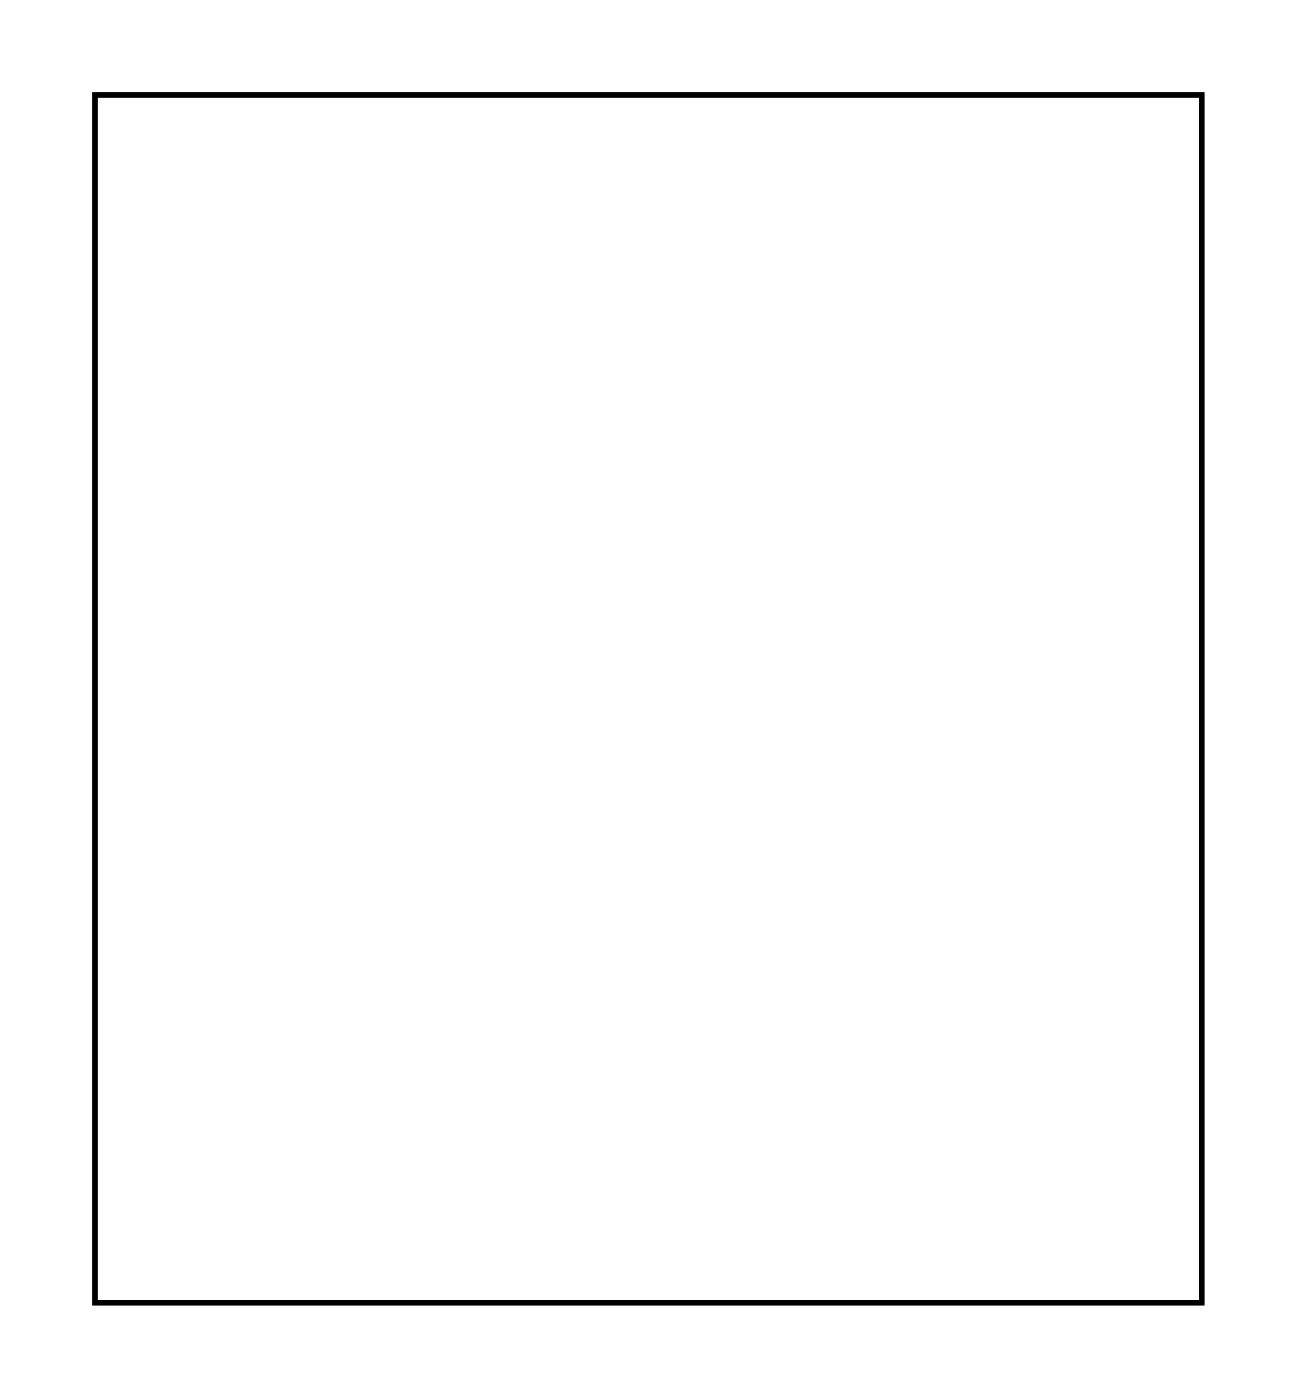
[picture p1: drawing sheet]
<svg xmlns="http://www.w3.org/2000/svg" width="50mm" height="54mm" viewBox="0 0 50 54" stroke-linecap="round" stroke-linejoin="round" font-family="sans-serif">
<path d="M3.6 3.6h42.4v46.3h-42.4z" fill="none" stroke="#000" stroke-width=".2"/>
<path d="M3.6 3.6v46.3h42.4v-46.3zM3.6 3.6h42.4v46.3h-42.4z" fill="#000"/>
<circle cx="28.7" cy="16.2" r=".64" fill="#fff"/>
<circle cx="28.7" cy="16.2" r=".64" fill="none" stroke="#fff" stroke-width=".51"/>
<path d="M28.1 14.9l-.2 .5v1.5a.76 .76 0 0 0 .8 .8 .76 .76 0 0 0 .7-.8v-1.5a.76 .76 0 0 0-.4-.7 .76 .76 0 0 0-.9 .2zM28.2 16.2a.51 .51 0 0 1 1 0 .51 .51 0 0 1-1 0z" fill="#fff"/>
<g fill="none" stroke="#fff" stroke-width=".25">
<path d="M28.1 14.9a.76 .76 0 0 1 .9-.2 .76 .76 0 0 1 .4 .7v1.5a.76 .76 0 0 1-.7 .8 .76 .76 0 0 1-.8-.8v-1.5z"/>
<circle cx="28.7" cy="16.2" r=".51"/>
</g>
<circle cx="31.2" cy="16.2" r=".64" fill="#fff"/>
<circle cx="31.2" cy="16.2" r=".64" fill="none" stroke="#fff" stroke-width=".51"/>
<path d="M30.7 14.9l-.3 .5v1.5a.76 .76 0 0 0 .8 .8 .76 .76 0 0 0 .8-.8v-1.5a.76 .76 0 0 0-.5-.7 .76 .76 0 0 0-.8 .2zM30.7 16.2a.51 .51 0 0 1 1 0 .51 .51 0 0 1-1 0z" fill="#fff"/>
<g fill="none" stroke="#fff" stroke-width=".25">
<path d="M30.7 14.9a.76 .76 0 0 1 .8-.2 .76 .76 0 0 1 .5 .7v1.5a.76 .76 0 0 1-.8 .8 .76 .76 0 0 1-.8-.8v-1.5z"/>
<circle cx="31.2" cy="16.2" r=".51"/>
</g>
<circle cx="33.7" cy="16.2" r=".64" fill="#fff"/>
<circle cx="33.7" cy="16.2" r=".64" fill="none" stroke="#fff" stroke-width=".51"/>
<path d="M33.2 14.9l-.2 .5v1.5a.76 .76 0 0 0 .7 .8 .76 .76 0 0 0 .8-.8v-1.5a.76 .76 0 0 0-.5-.7 .76 .76 0 0 0-.8 .2zM33.2 16.2a.51 .51 0 0 1 1 0 .51 .51 0 0 1-1 0z" fill="#fff"/>
<g fill="none" stroke="#fff" stroke-width=".25">
<path d="M33.2 14.9a.76 .76 0 0 1 .8-.2 .76 .76 0 0 1 .5 .7v1.5a.76 .76 0 0 1-.8 .8 .76 .76 0 0 1-.7-.8v-1.5z"/>
<circle cx="33.7" cy="16.2" r=".51"/>
</g>
<circle cx="21" cy="17.8" r=".64" fill="#fff"/>
<circle cx="21" cy="17.8" r=".64" fill="none" stroke="#fff" stroke-width=".51"/>
<path d="M20.5 16.5l-.2 .5v1.6a.76 .76 0 0 0 .7 .7 .76 .76 0 0 0 .8-.7v-1.6a.76 .76 0 0 0-.5-.7 .76 .76 0 0 0-.8 .2zM20.5 17.8a.51 .51 0 0 1 1 0 .51 .51 0 0 1-1 0z" fill="#fff"/>
<g fill="none" stroke="#fff" stroke-width=".25">
<path d="M20.5 16.5a.76 .76 0 0 1 .8-.2 .76 .76 0 0 1 .5 .7v1.6a.76 .76 0 0 1-.8 .7 .76 .76 0 0 1-.7-.7v-1.6z"/>
<circle cx="21" cy="17.8" r=".51"/>
</g>
<circle cx="18.5" cy="17.8" r=".64" fill="#fff"/>
<circle cx="18.5" cy="17.8" r=".64" fill="none" stroke="#fff" stroke-width=".51"/>
<path d="M18 16.5l-.3 .5v1.6a.76 .76 0 0 0 .8 .7 .76 .76 0 0 0 .8-.7v-1.6a.76 .76 0 0 0-.5-.7 .76 .76 0 0 0-.8 .2zM18 17.8a.51 .51 0 0 1 1 0 .51 .51 0 0 1-1 0z" fill="#fff"/>
<g fill="none" stroke="#fff" stroke-width=".25">
<path d="M18 16.5a.76 .76 0 0 1 .8-.2 .76 .76 0 0 1 .5 .7v1.6a.76 .76 0 0 1-.8 .7 .76 .76 0 0 1-.8-.7v-1.6z"/>
<circle cx="18.5" cy="17.8" r=".51"/>
</g>
<circle cx="16" cy="17.8" r=".64" fill="#fff"/>
<circle cx="16" cy="17.8" r=".64" fill="none" stroke="#fff" stroke-width=".51"/>
<path d="M15.4 16.5l-.2 .5v1.6a.76 .76 0 0 0 .8 .7 .76 .76 0 0 0 .7-.7v-1.6a.76 .76 0 0 0-.4-.7 .76 .76 0 0 0-.9 .2zM15.5 17.8a.51 .51 0 0 1 1 0 .51 .51 0 0 1-1 0z" fill="#fff"/>
<g fill="none" stroke="#fff" stroke-width=".25">
<path d="M15.4 16.5a.76 .76 0 0 1 .9-.2 .76 .76 0 0 1 .4 .7v1.6a.76 .76 0 0 1-.7 .7 .76 .76 0 0 1-.8-.7v-1.6z"/>
<circle cx="16" cy="17.8" r=".51"/>
</g>
<circle cx="16" cy="28" r=".7" fill="#fff"/>
<circle cx="16" cy="28" r=".7" fill="none" stroke="#fff" stroke-width=".76" stroke-linecap="butt"/>
<circle cx="5.8" cy="28" r=".7" fill="#fff"/>
<circle cx="5.8" cy="28" r=".7" fill="none" stroke="#fff" stroke-width=".76" stroke-linecap="butt"/>
<circle cx="16" cy="22.9" r=".7" fill="#fff"/>
<circle cx="16" cy="22.9" r=".7" fill="none" stroke="#fff" stroke-width=".76" stroke-linecap="butt"/>
<circle cx="5.8" cy="22.9" r=".7" fill="#fff"/>
<circle cx="5.8" cy="22.9" r=".7" fill="none" stroke="#fff" stroke-width=".76" stroke-linecap="butt"/>
<path d="M10.1 9.4h1.6v1.6h-1.6z" fill="#fff"/>
<path d="M10.1 9.4h1.6v1.6h-1.6z" fill="none" stroke="#fff" stroke-width=".76" stroke-linecap="butt"/>
<circle cx="10.9" cy="10.2" r=".79" fill="#fff"/>
<circle cx="10.9" cy="10.2" r=".79" fill="none" stroke="#fff" stroke-width=".76" stroke-linecap="butt"/>
<circle cx="10.9" cy="12.7" r=".79" fill="#fff"/>
<circle cx="10.9" cy="12.7" r=".79" fill="none" stroke="#fff" stroke-width=".76" stroke-linecap="butt"/>
<circle cx="10.9" cy="15.3" r=".79" fill="#fff"/>
<circle cx="10.9" cy="15.3" r=".79" fill="none" stroke="#fff" stroke-width=".76" stroke-linecap="butt"/>
<circle cx="36.3" cy="35.6" r=".73" fill="#fff"/>
<circle cx="36.3" cy="35.6" r=".73" fill="none" stroke="#fff" stroke-width=".72" stroke-linecap="butt"/>
<circle cx="33.7" cy="35.6" r=".73" fill="#fff"/>
<circle cx="33.7" cy="35.6" r=".73" fill="none" stroke="#fff" stroke-width=".72" stroke-linecap="butt"/>
<circle cx="31.2" cy="35.6" r=".73" fill="#fff"/>
<circle cx="31.2" cy="35.6" r=".73" fill="none" stroke="#fff" stroke-width=".72" stroke-linecap="butt"/>
<circle cx="28.7" cy="35.6" r=".73" fill="#fff"/>
<circle cx="28.7" cy="35.6" r=".73" fill="none" stroke="#fff" stroke-width=".72" stroke-linecap="butt"/>
<circle cx="26.1" cy="35.6" r=".73" fill="#fff"/>
<circle cx="26.1" cy="35.6" r=".73" fill="none" stroke="#fff" stroke-width=".72" stroke-linecap="butt"/>
<circle cx="36.3" cy="22.9" r=".73" fill="#fff"/>
<circle cx="36.3" cy="22.9" r=".73" fill="none" stroke="#fff" stroke-width=".72" stroke-linecap="butt"/>
<circle cx="33.7" cy="22.9" r=".73" fill="#fff"/>
<circle cx="33.7" cy="22.9" r=".73" fill="none" stroke="#fff" stroke-width=".72" stroke-linecap="butt"/>
<circle cx="31.2" cy="22.9" r=".73" fill="#fff"/>
<circle cx="31.2" cy="22.9" r=".73" fill="none" stroke="#fff" stroke-width=".72" stroke-linecap="butt"/>
<circle cx="28.7" cy="22.9" r=".73" fill="#fff"/>
<circle cx="28.7" cy="22.9" r=".73" fill="none" stroke="#fff" stroke-width=".72" stroke-linecap="butt"/>
<circle cx="26.1" cy="22.9" r=".73" fill="#fff"/>
<circle cx="26.1" cy="22.9" r=".73" fill="none" stroke="#fff" stroke-width=".72" stroke-linecap="butt"/>
<circle cx="33.7" cy="10.2" r=".54" fill="#fff"/>
<circle cx="33.7" cy="10.2" r=".54" fill="none" stroke="#fff" stroke-width=".63" stroke-linecap="butt"/>
<circle cx="31.7" cy="10.2" r=".54" fill="#fff"/>
<circle cx="31.7" cy="10.2" r=".54" fill="none" stroke="#fff" stroke-width=".63" stroke-linecap="butt"/>
<circle cx="26.1" cy="10.2" r=".54" fill="#fff"/>
<circle cx="26.1" cy="10.2" r=".54" fill="none" stroke="#fff" stroke-width=".63" stroke-linecap="butt"/>
<circle cx="24.1" cy="10.2" r=".54" fill="#fff"/>
<circle cx="24.1" cy="10.2" r=".54" fill="none" stroke="#fff" stroke-width=".63" stroke-linecap="butt"/>
<circle cx="38.8" cy="12.7" r=".54" fill="#fff"/>
<circle cx="38.8" cy="12.7" r=".54" fill="none" stroke="#fff" stroke-width=".63" stroke-linecap="butt"/>
<circle cx="38.8" cy="10.7" r=".54" fill="#fff"/>
<circle cx="38.8" cy="10.7" r=".54" fill="none" stroke="#fff" stroke-width=".63" stroke-linecap="butt"/>
<circle cx="15.4" cy="37" r=".7" fill="#fff"/>
<circle cx="15.4" cy="37" r=".7" fill="none" stroke="#fff" stroke-width=".76" stroke-linecap="butt"/>
<circle cx="15.4" cy="30.5" r=".7" fill="#fff"/>
<circle cx="15.4" cy="30.5" r=".7" fill="none" stroke="#fff" stroke-width=".76" stroke-linecap="butt"/>
<circle cx="10.9" cy="37" r=".7" fill="#fff"/>
<circle cx="10.9" cy="37" r=".7" fill="none" stroke="#fff" stroke-width=".76" stroke-linecap="butt"/>
<circle cx="10.9" cy="30.5" r=".7" fill="#fff"/>
<circle cx="10.9" cy="30.5" r=".7" fill="none" stroke="#fff" stroke-width=".76" stroke-linecap="butt"/>
</svg>
